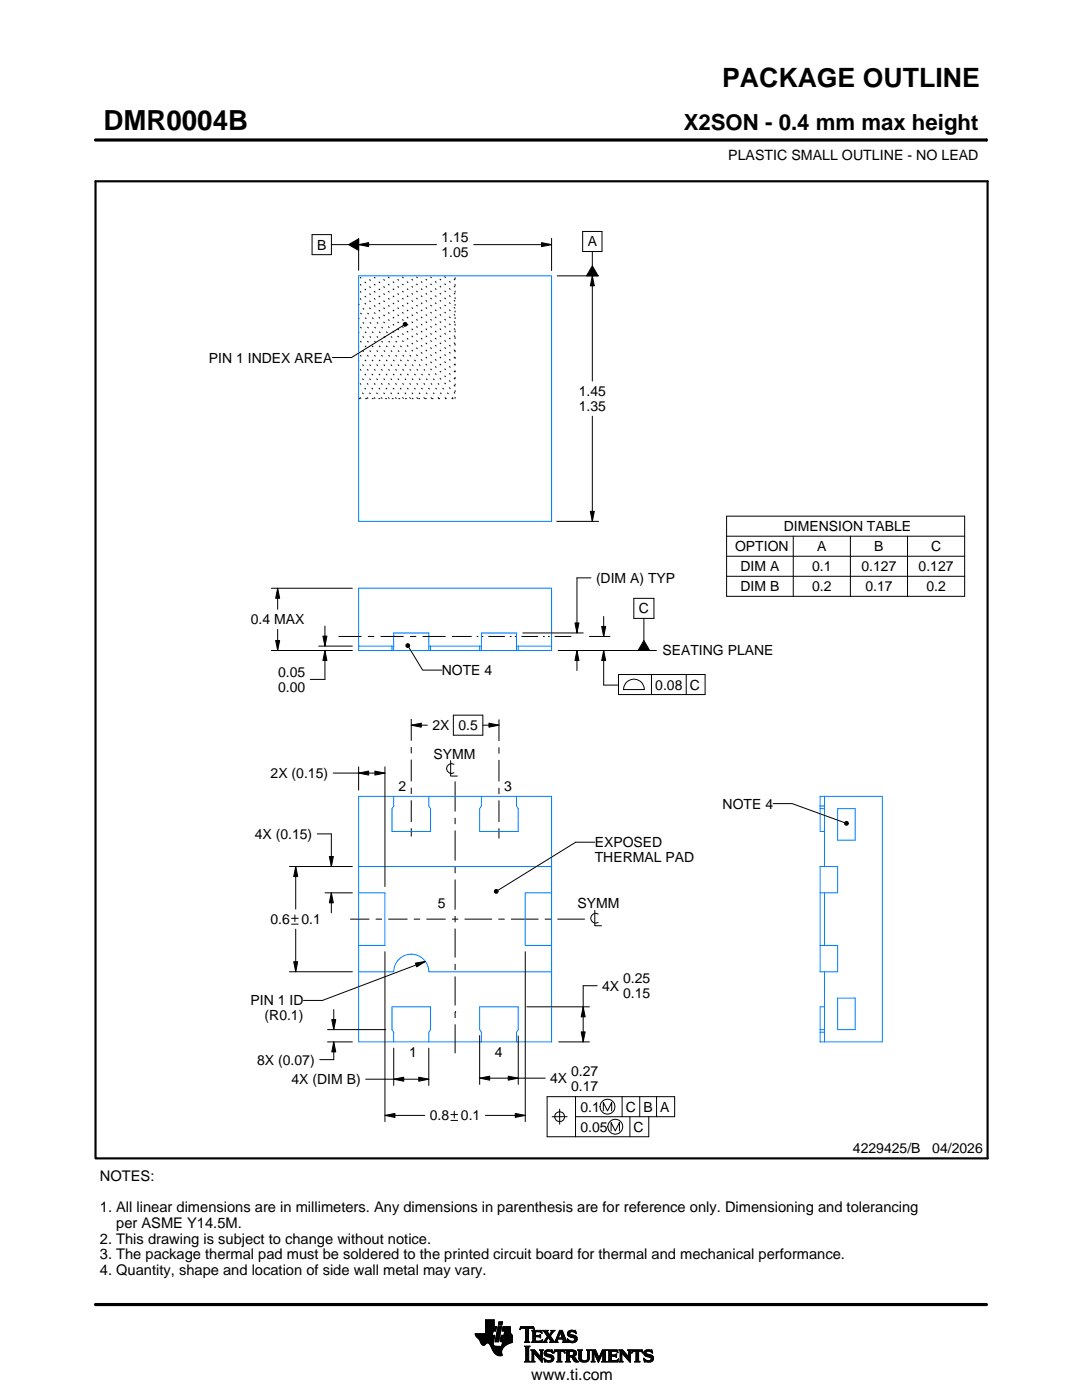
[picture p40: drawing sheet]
<svg xmlns="http://www.w3.org/2000/svg" width="216mm" height="279mm" viewBox="0 0 216 279" stroke-linecap="round" stroke-linejoin="round" font-family="sans-serif">
<defs><g id="words">
<text font-size="5.5" x="20.6" y="26">DMR0004B</text>
<text font-size="5.3" x="144.1" y="17.4">PACKAGE OUTLINE</text>
<text font-size="4.4" x="136.4" y="26">X2SON - 0.4 mm max height</text>
<text font-size="3.2" x="106" y="275.3">www.ti.com</text>
<g font-size="2.9">
<text x="19.9" y="235.6">NOTES:</text>
<text x="19.9" y="241.9">1. All linear dimensions are in millimeters. Any dimensions in parenthesis are for reference only. Dimensioning and tolerancing</text>
<text x="23.2" y="245">per ASME Y14.5M.</text>
<text x="19.9" y="248.2">2. This drawing is subject to change without notice.</text>
<text x="19.9" y="251.3">3. The package thermal pad must be soldered to the printed circuit board for thermal and mechanical performance.</text>
<text x="19.9" y="254.5">4. Quantity, shape and location of side wall metal may vary.</text>
</g>
<g font-size="2.8">
<text x="145.3" y="32">PLASTIC SMALL OUTLINE - NO LEAD</text>
<text x="63.3" y="49.8">B</text>
<text x="88.1" y="48.3">1.15</text>
<text x="88.1" y="51.3">1.05</text>
<text x="117.3" y="49.2">A</text>
<text x="41.7" y="72.4">PIN 1 INDEX AREA</text>
<text x="115.5" y="79.1">1.45</text>
<text x="115.5" y="82.1">1.35</text>
<text x="156.4" y="106">DIMENSION TABLE</text>
<text x="146.7" y="110">OPTION</text>
<text x="163.1" y="110">A</text>
<text x="174.5" y="110">B</text>
<text x="185.8" y="110">C</text>
<text x="118.9" y="116.3">(DIM A) TYP</text>
<text x="147.8" y="114">DIM A</text>
<text x="147.8" y="118">DIM B</text>
<text x="162" y="114">0.1</text>
<text x="162" y="118">0.2</text>
<text x="171.9" y="114">0.127</text>
<text x="172.7" y="118">0.17</text>
<text x="183.3" y="114">0.127</text>
<text x="184.8" y="118">0.2</text>
<text x="50.1" y="124.6">0.4 MAX</text>
<text x="127.5" y="122.4">C</text>
<text x="132.2" y="130.8">SEATING PLANE</text>
<text x="55.5" y="135.1">0.05</text>
<text x="88.1" y="134.7">NOTE 4</text>
<text x="130.7" y="137.6">0.08 C</text>
<text x="55.5" y="138.1">0.00</text>
<text x="86.3" y="145.7">2X 0.5</text>
<text x="54" y="155.3">2X (0.15)</text>
<text x="86.5" y="151.4">SYMM</text>
<text x="79.5" y="158">2</text>
<text x="100.6" y="158">3</text>
<text x="144.2" y="161.4">NOTE 4</text>
<text x="50.8" y="167.4">4X (0.15)</text>
<text x="118.7" y="169.1">EXPOSED</text>
<text x="118.7" y="172.1">THERMAL PAD</text>
<text x="54" y="184.4">0.6</text>
<text x="60.2" y="184.4">0.1</text>
<text x="87.3" y="181.2">5</text>
<text x="115.2" y="181.3">SYMM</text>
<text x="120.2" y="197.7">4X</text>
<text x="124.4" y="196.2">0.25</text>
<text x="50" y="200.7">PIN 1 ID</text>
<text x="52.8" y="203.7">(R0.1)</text>
<text x="124.4" y="199.2">0.15</text>
<text x="51.3" y="212.5">8X (0.07)</text>
<text x="81.7" y="211">1</text>
<text x="98.7" y="210.9">4</text>
<text x="114" y="214.7">0.27</text>
<text x="58.2" y="216.4">4X (DIM B)</text>
<text x="109.8" y="216.2">4X</text>
<text x="114" y="217.7">0.17</text>
<text x="115.8" y="221.9">0.1</text>
<text x="124.9" y="221.9">C B A</text>
<text x="85.8" y="223.6">0.8</text>
<text x="92" y="223.6">0.1</text>
<text x="115.8" y="225.9">0.05</text>
<text x="126.4" y="225.9">C</text>
<text x="170.2" y="230.2">4229425/B</text>
<text x="186" y="230.2">04/2026</text>
</g>
<text font-size=".3" x="106" y="28">SCALE 9.000</text>
</g></defs>
<g fill="none" stroke="#000" stroke-width=".2">
<path d="M19.1 27.9h177.7M196.8 27.7v.5M62.3 46.8h3.8v4h-3.8zM66.1 48.8h3.5M69.6 48.8l2-1.1v2.3zM71.6 48.8l2-.4v.8zM71.6 47.6v6.3M71.6 48.8h15.5M94.5 48.8h15.6M108.1 48.4l2 .4-2 .4zM110.1 47.6v6.4M111.2 55.1h8.2"/>
<path d="M116.3 46.2h3.8v4h-3.8zM118.2 55.1l.4 2h-.8zM118.2 50.2v2.9M118.2 55.1v21M118.2 53.1l1.1 2h-2.3zM80.5 64.6l.2-.3 .4 .1 .1 .3-.1 .3-.4 .1-.2-.2zM80.5 64.9l-10.4 6.5h-3.8M118.2 83.1v21M54.2 117.4h16.1M55.4 117.4l.4 2h-.8zM55.4 117.4v4.2M111.1 104.1h8.3"/>
<path d="M117.8 102.1h.8l-.4 2zM117.9 115.3h-2.8v11M126.5 119.4h4v4h-4zM145 103h47.5v16h-47.5zM145 107h47.5M145 111h47.5M145 115h47.5M158.3 107v12M169.7 107v12M181.1 107v12M54.2 129.8h16.1M55 127.8h.8l-.4 2z"/>
<path d="M55.4 125.6v4.2M63.6 128.9h6.7M64.4 126.9h.8l-.4 2zM64.8 129.8l.4 2h-.8zM64.8 124.9v4M64.8 129.8v5.8h-2.9M67.5 127h4.7M73.4 127h1.3M75.9 127h4.6M81 128.7l.3-.3 .3 .1 .2 .3-.2 .3-.3 .1-.3-.2zM81.6 129.2l2.7 4.5h3.8M81.8 127h1.3"/>
<path d="M84.3 127h4.6M90.2 127h.6M104.3 126.3h12.1M111.4 129.8h19.6M114.7 124.3h.8l-.4 2zM115.1 129.8l.4 2h-.8zM115.1 129.8v4M117.6 127h4.1M120.1 125h.8l-.4 2zM120.5 129.8l.4 2h-.8zM120.5 129.8v6.9h2.8M120.5 123v4"/>
<path d="M123.4 134.6h17.3v4h-17.3zM124.8 136.4a2.08 2.08 0 0 1 2.4-.8 2.08 2.08 0 0 1 1.4 2h-4.2l.1-.6zM128.5 123.4v4.4M128.5 127.8l1.1 2h-2.3zM130 134.6v4M136.9 134.6v4M66.5 154.3h10.3M71.6 154.3l2-.4v.8zM71.6 153v4.7M74.8 153.9l2 .4-2 .4zM76.8 153v23.9M82.1 144.7l2-.4v.8z"/>
<path d="M82.1 143.5v4.3M82.1 149.1v1.2M82.1 151.6v4.3M82.1 157.2v1.3M82.1 159.7v4.3M82.1 144.7h3.2M89.9 151.8v3.1h1.4M90.5 142.7h5.8v4h-5.8zM90.6 152.5a.98 .98 0 0 0-1.5 .9 .98 .98 0 0 0 1.5 .8M90.8 155.9v6.1M96.3 144.7h3.3M97.6 144.3l2 .4-2 .4z"/>
<path d="M99.6 143.6v4.3M99.6 149.1v1.3M99.6 151.7v4.3M99.6 157.2v1.3M99.6 159.7v4.3M57.8 172.9h12.5M59 172.9l.4 2h-.8zM59 172.9v8.5M63.3 166.4h2.8v6.5M64.9 178.2h5.4M65.7 170.9h.8l-.4 2zM66.1 178.2l.4 2h-.8z"/>
<path d="M66.1 178.2v4M82.1 165.3v1.6M90.8 163.2v1.3M90.8 165.7v6.1M90.8 173v1.3M90.8 175.5v6M98.7 177.7l.2-.2 .4 .1 .1 .3-.1 .3-.4 .1-.2-.2zM99.6 165.3v2M118.7 168.1h-3.8l-15.5 9.6M154.3 160.4h3.8l10.4 3.8M168.5 164.1l.3-.2 .4 .1 .1 .3-.1 .3-.4 .1-.3-.2zM57.8 193.9h12.5"/>
<path d="M58.2 183.3h1.3M58.2 184.4h1.3M58.6 191.9h.8l-.4 2zM58.8 182.6v1.3M59 185.4v8.5M69.9 183.4h3.8M75 183.4h1.2M76.8 189.9v34M77.5 183.4h3.8M82.6 183.4h1.2M82.9 192.2l2-.3-1.7 1.1zM84.9 191.9l-20.6 7.8h-3.8"/>
<path d="M85.1 183.4h3.8M90.2 183.4h1.2M90.8 182.8v1.3M90.8 185.3v5.8M90.8 192.4v1.2M90.8 194.9v5.8M92.7 183.4h5.5M99.4 183.4h1.3M102 183.4h5.4M104.8 189.9v34M108.7 183.4h1.3M111.2 183.4h5.5"/>
<path d="M118.7 181.7v3.1h1.3M119.2 196.7h-2.8v11.2M119.4 182.4a.98 .98 0 0 0-1.5 .9 .98 .98 0 0 0 1.5 .8M65.3 207.9h5M65.3 205.5h11.7M66.2 203.5h.8l-.4 2zM66.6 207.9l.4 2h-.8zM66.6 207.9v3.6h-2.8M66.6 201.5v4M73 215.4h12.6M78.6 215.4l2-.4v.8zM78.6 209.2v7.4"/>
<path d="M83.6 215l2 .4-2 .4zM85.6 209.2v7.4M90.8 201.9h.1M90.8 201.9v1.3M90.8 204.4v5.8M95.7 215.2l2-.4v.8zM95.7 215.2h13.1M95.7 206.7v9.7M101.4 214.8l2 .4-2 .4zM103.4 206.7v9.7M105.1 200.9h12.5M111.5 207.9h6.1"/>
<path d="M114.8 218.9v8M116 205.9h.8l-.4 2zM116.4 200.9l.4 2h-.8zM124.1 218.9v4M127.7 218.9v4M131 218.9v4M76.8 222.6l2-.4v.8zM76.8 222.6h8M90 222.4h1.3M90 223.6h1.3M90.6 221.8v1.3M96.9 222.6h7.9"/>
<path d="M102.8 222.2l2 .4-2 .4zM110.2 222.9h3M111.7 221.4v3M114.8 222.9h19.8v-4h-25.4v8h20.3v-4M120.4 221.7v-1.7l.8 1.7 .9-1.7v1.7M121.9 225.7v-1.7l.9 1.7 .8-1.7v1.7M125.7 222.9v4M94.8 266.2h3.5M94.8 266.3h3.5M94.9 266.4h3.3M94.9 266.5h3.8l-.2 1.2M94.9 266.5h3.8"/>
<path d="M95 266.6h3.7M95 266.7h3.7M95.1 266.8h3.6M95.2 266.9h3.4M95.3 267h3.3M95.4 267.1h3.2M95.5 267.2h3.1M95.6 267.3h3M95.7 267.4h2.8M95.7 267.5h2.8M95.8 267.6h2.7M95.8 267.7h2.7"/>
<path d="M95.9 267.8h2.6M95.9 267.9h2.5M95.9 268h2.5M96 268h1.1M96 268.1h1M96.1 268.2h.8M96.1 268.3h.7M96.2 268.4h.6M96.3 268.4h.4M96.9 266.1h1.4M96.9 266h1.4M96.9 265.9h1.4"/>
<path d="M96.9 265.8h1.5M96.9 265.7h1.5M96.9 264.7l2.2 .1-.2 .9h-.5l-.2 .8M96.9 265.6h2M96.9 265.5h2M96.9 265.4h2M96.9 265.3h2.1M96.9 265.2h2.1M96.9 265.1h2.1M96.9 265h2.1M96.9 264.9h2.1M96.9 264.8h2.2"/>
<path d="M96.9 264.6h1.7M96.9 264.5h1.7M96.9 264.4h1.7M96.9 264.3h1.7M96.9 264.2h1.7M96.9 264.1h1.7M96.9 264h1.7M96.9 263.9h1.7M96.9 263.8h1.7M96.9 263.7h1.7M96.9 263.6h1.7M96.9 263.5h1.7"/>
<path d="M96.9 263.4h1.7M97.5 268h.9M97.6 268.1h.8M97.7 268.2h.7M97.7 268.3h.7M97.8 268.4h.6M97.9 268.5h.6M97.9 268.6h.7M98 268.7h1.1M98 268.8h2.6M98 268.8h2.5M98.1 268.9h2.3"/>
<path d="M98.1 269h2.3M98.1 269.1h2.2M98.2 269.2h2.1M98.2 269.2h2M98.2 269.3h2M98.3 269.4h1.9M98.3 269.5h1.8M98.4 269.6h1.7M98.4 268v.4l.3 .2 2 .1M98.5 269.7h1.6M98.5 267.7l-.1 .3M98.5 269.8h1.6"/>
<path d="M98.6 269.9h1.5M98.6 264.8v-1.4h-1.7v2.8h-2.1l.1 .3 .8 .9 .6 1h.4l.5-.4 .4 .1 1 1.8 .8 .6h.8l-.1-1.1 .8-.9M98.6 270h1.5M98.7 270h1.4M98.8 270.1h1.3M98.8 267.7h.7M98.8 267.6h.7M98.8 267.5h.7M98.9 270.2h1.2M98.9 267.4h.7M98.9 267.3h.7M98.9 267.2h.7"/>
<path d="M98.9 267.1h.7M98.9 267h.7M98.9 270.3h1.3M99 266.9h.6M99 266.9h.7M99 266.8h.7M99 266.7h.7M99 266.6h.7M99 266.5h.7M99.1 270.4h1.1M99.1 266.4h.7M99.1 266.3h.7"/>
<path d="M99.1 266.2h.7M99.1 266.1h.7M99.1 266h.7M99.2 265.9h.7M99.2 265.8h.7M99.2 270.4h1M99.2 265.7h.7M99.2 265.6h.7M99.2 265.5h.7M99.3 265.4h.6M99.3 265.4h.7M99.3 265.3h.7"/>
<path d="M99.3 265.2h.7M99.3 265.1h.7M99.3 265h.7M99.4 270.5h.8M99.4 264.9h.7M99.4 264.8h.7M99.4 264.8h.7l-.6 3h-.7zM99.4 264.5l.2-.7h.7l-.2 .7h-.7M99.5 264.4h.6M99.5 264.3h.7M99.5 264.2h.7M99.5 264.1h.7"/>
<path d="M99.5 264h.7M99.5 263.9h.7M99.6 263.8h.7M99.8 270.6h.1M99.8 267.7h2.4M99.8 267.6h2.4M99.8 267.5h2.4M99.9 267.4h2.3M99.9 267.3h2.3M99.9 267.2h2.3M99.9 267.1h2.3M99.9 267h2.3"/>
<path d="M99.9 266.9h2.3M100 266.9h2.2M100 266.8h2.2M100 266.7h2.2M100 266.6h2.2M100 266.5h2.2M100.1 268.6h.7M100.2 268.5h.7M100.2 268.4h.8M100.2 268.4h.9M100.2 268.3h1M100.2 268.2h1.2"/>
<path d="M100.2 265.6h1.6M100.2 268.1h1.4M100.2 265.5h1.6M100.2 268h1.6M100.3 265.4h1.5M100.3 268h1.7M100.3 267.9h1.9M100.3 265.3h1.5M100.3 267.8h1.9M100.3 265.2h1.5M100.3 265.1h1.5M100.3 265h1.5"/>
<path d="M100.4 264.9h1.4M100.4 264.8h1.4M100.6 266.5l.1-.8h-.5l.2-.9h1.4l.1 1.1 .3 .6v1.4l-1.3 .6M100.6 266.4h1.5M100.6 266.3h1.4M100.6 266.2h1.4M100.6 266.1h1.3M100.7 266h1.2M100.7 265.9h1.2M100.7 265.8h1.1M100.7 265.7h1.1M102.2 266.5h-2.2l-.2 1.1 .1 .2h.4l-.2 .9"/>
<path d="M103.7 265.3h.1M103.8 265.2h.2M103.8 265h2.8M103.8 264.9h2.7M103.9 264.8h2.6M104.7 267.8h1M104.7 271.8h1.1M104.7 268.7h1M104.8 267.7h.7M104.8 271.7h.8M104.9 265.2h.6M104.9 268.9h.6"/>
<path d="M104.9 267.6h.6M104.9 267.5l-.2 .3M104.9 267.5h.6M104.9 267.4h.6M104.9 267.3h.6M104.9 267.2h.6M104.9 267.1h.6M104.9 267h.6M104.9 266.8h.6M104.9 266.7h.6M104.9 266.6h.6M104.9 266.5h.6"/>
<path d="M104.9 266.4h.6M104.9 266.3h.6M104.9 266.2h.6M104.9 266.1h.6M104.9 265.9h.6M104.9 265.8h.6M104.9 265.7h.6M104.9 265.6h.6M104.9 265.5h.6M104.9 265.4h.6M104.9 265.3h.6M104.9 271.5h.6"/>
<path d="M104.9 269h.6M104.9 271.4h.6M104.9 271.4v-2.4l-.2-.4h1.1l-.3 .4v2.4M104.9 271.4l-.2 .4h1.1l-.3-.4M104.9 271.3h.6M104.9 271.2h.6M104.9 271.1h.6M104.9 271h.6M104.9 270.9h.6M104.9 270.8h.6M104.9 270.6h.6M104.9 270.5h.6"/>
<path d="M104.9 270.4h.6M104.9 270.3h.6M104.9 270.2h.6M104.9 270.1h.6M104.9 270h.6M104.9 269.9h.6M104.9 269.8h.6M104.9 269.6h.6M104.9 269.5h.6M104.9 269.4h.6M104.9 269.3h.6M104.9 269.2h.6"/>
<path d="M104.9 269.1h.6M105.5 267.5l.2 .3M105.5 267.5v-2.3l.7-.1 .4 .3-.1-.6h-2.6l-.1 .6 .4-.3 .7 .1v2.3M105.7 267.8h-1M105.9 271.8h.8M105.9 269.4h.8M106.1 269.5h.7M106.1 267.8h2M106.1 271.7h.5M106.2 269.6h.7M106.2 271.5h.3M106.2 265.6h1.8"/>
<path d="M106.2 269.8h.8M106.2 271.4h.3M106.2 271.4l-.3 .4h.8l-.2-.4M106.2 271.3h.3M106.2 271.2h.3M106.2 271.1h.3M106.2 271h.3M106.2 270.9h.3M106.2 270.8h.3M106.2 270.6h.3M106.2 270.5h.3M106.2 270.4h.3"/>
<path d="M106.2 270.3h.3M106.2 270.2h.3M106.2 270.1h.3M106.2 270h1M106.2 269.9h.9M106.2 269.8v1.6M106.2 269.8l-.3-.4h.8l1.2 1.4M106.3 267.7h1.8M106.3 265.7h1.8M106.3 267.6h.6M106.3 265.8h.6M106.3 267.5l-.2 .3"/>
<path d="M106.3 267.5h.5M106.3 267.4h.5M106.3 267.3h.5M106.3 267.2h.5M106.3 267.1h.5M106.3 267h.5M106.3 266.8h.5M106.3 266.7h1.6M106.3 266.6h1.6M106.3 266.5h.5M106.3 266.4h.5M106.3 266.3h.5"/>
<path d="M106.3 266.2h.5M106.3 266.1h.5M106.3 265.9h.5M106.4 265.2h.2M106.5 270h.1M106.5 270v1.4M106.5 265.3h.1M106.6 270.1h.7M106.7 270.2h.7M106.8 270.3h.7M106.8 265.9l.2-.1h.6l.6 .2-.2-.5h-1.9l.2 .3v1.7M106.8 265.9v.6h.8l.3-.2v.7"/>
<path d="M106.9 270.4h.7M107 270.5h.7M107.1 270.6h.7M107.2 270.8h1M107.3 270.9h.9M107.4 271h.8M107.5 271.1h.7M107.6 271.2h.6M107.6 266.5h.3M107.7 271.3h.5M107.7 269.4h.7M107.7 266.8h.2"/>
<path d="M107.7 267.6h.5M107.8 266.4h.1M107.8 271.4h.4M107.8 267h.1M107.8 265.8h.3M107.8 269.5h.5M107.9 271.5h.3M107.9 269.6h.3M107.9 267l-.3-.2h-.8l.1 .8h.9l.5-.2M107.9 269.8h.3M107.9 270.6h.3M107.9 270.5h.3"/>
<path d="M107.9 270.4h.3M107.9 270.3h.3M107.9 270.2h.3M107.9 270.1h.3M107.9 270h.3M107.9 269.9h.3M107.9 269.8v1M107.9 269.8l-.2-.4h.7l-.2 .4M108 271.7h.2M108 265.9h.1M108 267.5h.2M108.1 271.8h.1"/>
<path d="M108.1 266.1h.1M108.2 267.4h.1M108.2 269.8v2.1l-1.7-1.9M108.2 267.8h.9M108.3 267.4l-.2 .5-2-.1M108.3 265.6h1M108.5 267.7h.5M108.5 271.1l.8 .4h.5l.2-.2-.1-.3-1-.4-.3-.3 .1-.7 .8-.2 .5 .1 .2-.1 .1 .6-.9-.3-.3 .1-.1 .3 1.3 .4 .2 .6M108.5 271.1h.1M108.5 265.7h.7M108.5 271.2h.2M108.6 271.3h.2"/>
<path d="M108.6 270.1h.4M108.6 270h.4M108.6 270.2h.6M108.6 267.6h.4M108.6 271.4h.4M108.6 269.9h.4M108.6 270.3h1M108.6 265.8h.7M108.6 271.5h.8M108.6 269.8h.5M108.7 271.7h1.5M108.7 270.4h1.3"/>
<path d="M108.7 267.5h.3M108.7 271.8h.1M108.7 265.9h.6M108.7 269.6h1.5M108.8 267.4h.3M108.8 270.5h1.5M108.8 266.1h.6M108.8 269.5h1.4M108.8 267.3h.4M108.9 266.2h.6M108.9 267.2h.4M108.9 266.3h.6"/>
<path d="M108.9 270.6h1.5M109 267.1h.3M109 266.4h1M109.1 271.8h.9M109.1 269.4h.7M109.1 267h.9M109.1 266.5h.8M109.1 267.8h-.9M109.2 266.8h.8M109.2 266.6h.6M109.2 266.7h.7M109.2 266.7l-.6 .9-.4 .2"/>
<path d="M109.3 270.8h1.1M109.5 267.1h.6M109.6 267.2h.6M109.7 271.5h.7M109.7 267.3h.6M109.7 267.8l.2-.1-.5-.8-.4 .8 .1 .1M109.7 267.8h1.6M109.7 266.3h.4M109.7 267.4h.6M109.8 270.9h.7M109.8 266.2h.3M109.8 266.6l.9 1.2 1-2.3h.5l.8 2.1 .3 .2"/>
<path d="M109.8 267.5h.6M109.9 266.1h.3M109.9 269.8h.4M109.9 267.6h.6M109.9 267.7h.7M109.9 271.4h.5M109.9 265.9h.4M110 271h.5M110 265.6h.7M110 265.9l-.4 .5-.4-.6 .2-.3h-1.1l.9 1.2M110 265.9l.1-.2-.2-.2h.8l-.9 1.1M110 271.3h.5"/>
<path d="M110 265.8h.4M110 271.1h.5M110 271.2h.5M110.1 269.4h.1M110.1 265.7h.4M110.1 269.9h.2M110.2 270h.1M110.5 270h.1M110.5 269.9h.2M110.5 271.1l-.3 .6-.7 .2-.6-.2-.2 .1-.2-.7M110.5 269.8h.3M110.6 269.6h2.1"/>
<path d="M110.6 269.5h2M110.6 269.4h2M110.7 267.7h.5M110.8 267.6h.4M110.9 267.5h.3M110.9 267.4h.3M111 267.3h.3M111 267.2h1.8M111 267.1h1.8M111.1 267h.3M111.1 271.8h1M111.1 266.8h.4"/>
<path d="M111.2 266.7h.3M111.2 267.5l.1-.2h1l.1 .2M111.2 267.5v.3h.1M111.2 266.6h.3M111.3 266.5h.3M111.3 271.7h.6M111.3 266.4h.3M111.3 271.5h.6M111.3 267.8h-1.6M111.3 269.8h.6M111.4 266.3h.3M111.4 271.4h.5"/>
<path d="M111.4 271.4l-.1-1.7h-.4l-.4 .4 .2-.7h1.9l.1 .7-.4-.4h-.4v1.7M111.4 270.5h.5M111.4 270.4h.5M111.4 270.3h.5M111.4 270.2h.5M111.4 270.1h.5M111.4 270h.5M111.4 269.9h.5M111.4 271.4l-.3 .4h1l-.2-.4M111.4 271.3h.5M111.4 271.2h.5M111.4 271.1h.5"/>
<path d="M111.4 271h.5M111.4 270.9h.5M111.4 270.8h.5M111.4 270.6h.5M111.4 266.2h.3M111.4 266.1h.4M111.5 265.9h.9M111.5 265.8h.8M111.6 265.7h.7M111.6 265.6h.6M111.8 265.9l.4 1.1h-.8zM111.9 266.1h.5"/>
<path d="M111.9 266.2h.5M111.9 266.3h.6M112 266.4h.5M112 266.5h.6M112.1 266.6h.5M112.1 266.7h.6M112.1 266.8h.6M112.2 267h.5M112.2 267.8h1.1M112.3 267.3h.6M112.3 267.4h.6M112.4 267.5h.6"/>
<path d="M112.4 267.5v.3h-.2M112.4 269.8h.3M112.4 267.6h.6M112.4 267.7h.7M112.6 269.9h.1M112.6 270h.2M112.8 271.8h1M112.8 269.4h1.6M113 269.5h1.7M113 271.7h.7M113 269.6h1.9M113 271.5h.6"/>
<path d="M113 269.8h.6M113 271.4h.6M113 271.4l-.2 .4h1l-.2-.4M113 271.3h.6M113 271.2h.6M113 271.1h.6M113 271h.6M113 270.9h.6M113 270.8h1.5M113 270.6h1.6M113 270.5h1.8M113 270.4h.6"/>
<path d="M113 270.3h.6M113 270.2h.6M113 270.1h.6M113 270h.6M113 269.9h.6M113 269.8v1.6M113 269.8l-.2-.4h1.5l.5 .2 .2 .3v.4l-.2 .3-.4 .1M113.2 267.3h.2M113.2 267.4h.3M113.2 266.2h.5M113.2 266.3h.6M113.2 266.1h.5"/>
<path d="M113.3 267.5h.3M113.3 267.8h-1.1M113.3 266.4h.9M113.3 265.9h.4M113.3 267.6h.6M113.3 266.5h1.3M113.3 267.7h1.6M113.3 265.8h.5M113.3 267.8h.2M113.4 266.6h1.5M113.4 265.7h1.5M113.4 265.7l.5-.2 .7 .1 .2-.1 .1 .7-.7-.4h-.4l-.1 .3 .1 .2 .9 .2 .4 .3 .1 .5-.3 .5-.6 .2-.7-.2-.2 .1-.2-.7 .9 .5 .4-.1 .2-.3-.1-.3-1.2-.4-.2-.5z"/>
<path d="M113.5 266.7h1.5M113.5 265.6h1.4M113.6 271.4v-.6h.4l.7 .9 .8 .1M113.6 269.9l.1-.2 .7 .2v.4l-.4 .2M113.6 269.9v.6M113.7 267.8h1.1M113.8 266.8h1.3M113.8 265.5h.6M114 268h.4M114.1 270.9h.6M114.2 271h.6M114.2 271.1h.7"/>
<path d="M114.3 271.2h.6M114.3 267h.8M114.3 269.8h.7M114.3 270.4h.6M114.4 271.3h.6M114.4 270.7l1.1 1.1M114.4 270.7h.1M114.4 271.4h.7M114.4 269.9h.6M114.4 270.3h.6M114.5 267.6h.5M114.5 270.2h.5"/>
<path d="M114.5 270h.5M114.5 265.8h.4M114.5 270.1h.5M114.5 271.5h.7M114.6 271.7h.7M114.6 267.1h.6M114.6 267.5h.5M114.7 267.2h.5M114.7 267.4h.5M114.7 265.9h.3M114.7 267.3h.5M114.7 271.8h.8"/>
<path d="M114.8 266.1h.2M114.9 266.2h.1M115.3 269.4h.9M115.4 269.5h.7M115.5 269.6h.5M115.5 269.8h.5M115.5 269.8v1.4l.4 .5 .6 .2 .6-.1 .4-.3 .1-.5M115.5 271h.5M115.5 270.9h.5M115.5 270.8h.5M115.5 270.6h.5M115.5 270.5h.5"/>
<path d="M115.5 270.4h.5M115.5 270.3h.5M115.5 270.2h.5M115.5 270.1h.5M115.5 270h.5M115.5 269.9h.5M115.5 269.8l-.2-.4h.9l-.2 .4M115.5 271.1h.5M115.5 271.2h.5M115.5 271.3h.6M115.6 271.4h.6M115.7 271.5h.8"/>
<path d="M115.8 271.7h1.5M116 271l.2 .4 .4 .2 .5-.2 .2-.4M116 269.8v1.2M116 271.8h1.1M116.8 271.5h.6M117 269.4h.8M117.1 271.4h.4M117.2 269.5h.5M117.2 271.3h.4M117.2 269.6h.4M117.2 271.2h.4M117.2 271.1h.4"/>
<path d="M117.3 269.8h.3M117.3 271h.3M117.3 270.9h.3M117.3 270.8h.3M117.3 270.6h.3M117.3 270.5h.3M117.3 270.4h.3M117.3 270.3h.3M117.3 270.2h.3M117.3 270.1h.3M117.3 270h.3M117.3 269.9h.3"/>
<path d="M117.6 269.8l.2-.4h-.8l.2 .3 .1 1.3M117.6 269.8v1.2M118 271.8h.7M118 269.4h.8M118.1 269.5h.8M118.1 271.7h.5M118.2 269.6h.7M118.2 271.5h.3M118.2 269.8h.8M118.2 271.4h.3M118.2 269.8l-.2-.4h.8l.7 1.6 .7-1.6h.9l-.3 .4M118.2 271.4l-.2 .4h.7l-.2-.4"/>
<path d="M118.2 271.3h.3M118.2 271.2h.3M118.2 271.1h.3M118.2 271h.3M118.2 270.9h.3M118.2 270.8h.3M118.2 270.6h.3M118.2 270.5h.3M118.2 270.4h.3M118.2 270.3h.3M118.2 270.2h.3M118.2 270.1h.3"/>
<path d="M118.2 270h.9M118.2 269.9h.8M118.2 269.8v1.6M118.6 270.1h.5M118.6 270.2h.6M118.7 270.3h.5M118.7 270.4h.6M118.8 270.5h.5M118.8 270.6h.6M118.9 270.8h.5M118.9 270.9h.6M119 271h.8"/>
<path d="M119 271.1h.8M119.1 271.2h.6M119.1 271.3h.6M119.2 271.4h.4M119.2 271.5h.4M119.3 271.7h.2M119.3 271.8h.2M119.6 270.9h.3M119.6 270.8h.3M119.7 270.6h.3M119.7 270.5h.3M119.8 270.4h.3"/>
<path d="M119.8 270.3h.3M119.9 270.2h.3M119.9 270.1h.3M120 270h.8M120 269.9h.8M120 269.8h.8M120.1 271.8h1M120.1 269.6h.7M120.1 269.5h.8M120.2 269.4h.9M120.2 271.7h.7M120.3 271.5h.5"/>
<path d="M120.3 271.4h.5M120.3 271.4l-.2 .4h1l-.3-.4M120.3 271.4v-1.5l-.9 2-.9-2v1.5M120.3 271.3h.5M120.3 271.2h.5M120.3 271.1h.5M120.3 271h.5M120.3 270.9h.5M120.3 270.8h.5M120.3 270.6h.5M120.3 270.5h.5M120.3 270.4h.5"/>
<path d="M120.3 270.3h.5M120.3 270.2h.5M120.3 270.1h.5M120.8 269.8v1.6M121.2 271.8h2M121.2 269.4h1.9M121.4 269.5h1.8M121.4 271.7h1.9M121.5 269.6h1.7M121.5 271.5h1.8M121.5 269.8h.5M121.5 271.4h.5"/>
<path d="M121.5 269.8l-.3-.4h1.9l.2 .6M121.5 269.9h.5M121.5 269.8v1.6M121.5 271.3h.5M121.5 271.2h.5M121.5 271.1h.5M121.5 271h.5M121.5 270.9h.5M121.5 270.8h.5M121.5 270.6h1.5M121.5 270.5h1.5M121.5 270.4h1.5"/>
<path d="M121.5 270.3h.5M121.5 270.2h.5M121.5 270.1h.5M121.5 270h.5M122.6 270.4l.4-.2v.7l-.2-.2h-.8v.8h.2M122.9 270.8h.1M122.9 270.3h.1M123 269.8h.3M123.1 271.4h.3M123.2 269.9h.1M123.3 270h.1M123.3 270l-.4-.3h-.8l-.1 .7"/>
<path d="M123.3 271.3h.1M123.4 271.2h.1M123.4 271.2l-.2 .6h-2l.3-.4M123.4 271.2l-.3 .3h-.4M123.5 271.8h.8M123.5 269.4h.7M123.6 269.5h.7M123.7 271.7h.5M123.7 269.6h.7M123.7 271.5h.4M123.7 269.8h.8M123.7 271.4h.4"/>
<path d="M123.7 271.4l-.2 .4h.8l-.2-.4M123.7 271.3h.4M123.7 271.2h.4M123.7 271.1h.4M123.7 271h.4M123.7 270.9h.4M123.7 270.8h.4M123.7 270.6h.4M123.7 270.5h.4M123.7 270.4h.4M123.7 270.3h.4M123.7 270.2h.4"/>
<path d="M123.7 270.1h.4M123.7 270h1M123.7 269.9h.9M123.7 269.8v1.6M123.7 269.8l-.2-.4h.7l1.2 1.4 .1-1M124.1 270v1.4M124.1 270h.1M124.2 270.1h.6M124.2 270.2h.7M124.3 270.3h.7M124.4 270.4h.7M124.5 270.5h.7"/>
<path d="M124.6 270.6h.7M124.7 270.8h1.1M124.8 270.9h1M124.9 271h.9M125 271.1h.8M125.1 271.2h.7M125.2 271.3h.6M125.2 269.4h.8M125.3 271.4h.5M125.4 269.5h.5M125.4 271.5h.4M125.4 269.6h.4"/>
<path d="M125.5 269.8h.3M125.5 269.8l-.3-.4h.8l-.2 .4M125.5 270.4h.3M125.5 270.3h.3M125.5 270.2h.3M125.5 270.1h.3M125.5 270h.3M125.5 269.9h.3M125.5 270.6h.3M125.5 270.5h.3M125.5 271.7h.3M125.6 271.8h.2"/>
<path d="M125.8 269.8v2.1l-1.7-1.9M126 270h.1M126.1 269.9h.1M126.1 269.8h.3M126.1 269.6h2.1M126.2 269.5h2M126.2 269.4h2M126.6 271.8h1.1M126.9 271.7h.6M126.9 271.5h.5M126.9 269.8h.5M126.9 271.4h.5"/>
<path d="M126.9 271.4v-1.7h-.5l-.3 .4 .1-.7h1.9l.2 .7-.4-.4h-.5v1.7M126.9 270.5h.5M126.9 270.4h.5M126.9 270.3h.5M126.9 270.2h.5M126.9 270.1h.5M126.9 270h.5M126.9 269.9h.5M126.9 271.4l-.3 .4h1.1l-.3-.4M126.9 271.3h.5M126.9 271.2h.5M126.9 271.1h.5"/>
<path d="M126.9 271h.5M126.9 270.9h.5M126.9 270.8h.5M126.9 270.6h.5M128 269.8h.3M128.1 269.9h.2M128.2 270h.1M128.4 271.1h.1M128.4 271.2h.2M128.5 271.3h.2M128.5 270.1h.4M128.5 270h.4"/>
<path d="M128.5 270.2h.6M128.5 271.4h.4M128.5 269.9h.4M128.5 270.3h1M128.5 271.5h.8M128.5 269.8h.5M128.6 271.7h1.5M128.6 270.4h1.3M128.6 271.8h.1M128.6 269.6h1.5M128.7 270.5h1.5M128.7 269.5h1.4"/>
<path d="M128.8 270.6h1.5M128.9 271.8h1M129 269.4h.7M129.1 270.8l-.6-.4 .1-.7 .5-.3 .8 .1 .2-.1 .1 .7-.8-.4-.4 .1-.1 .2 1.3 .5 .2 .6M129.1 270.8l.8 .2v.4l-.7 .1-.8-.4M129.2 270.8h1.1M129.6 271.5h.7M129.6 270.9h.8M129.8 269.8h.4M129.8 271.4h.5M129.9 271h.5M129.9 271.3h.5"/>
<path d="M129.9 271.1h.5M129.9 271.2h.5M129.9 269.4h.2M130 269.9h.2M130.1 270h.1M130.4 271.1l-.3 .6-.7 .2-.6-.2-.2 .1-.2-.7"/>
<circle cx="111.7" cy="222.8" r=".99"/>
<circle cx="121.2" cy="220.9" r="1.49"/>
<circle cx="122.8" cy="224.9" r="1.49"/>
</g>
<g fill="#000">
<path d="M69.6 48.8l2-1.1v2.3zM71.6 48.8l2-.4v.8zM108.1 48.4l2 .4-2 .4zM118.2 55.1l.4 2h-.8zM118.2 53.1l1.1 2h-2.3zM80.5 64.6l.2-.3 .4 .1 .1 .3-.1 .3-.4 .1-.2-.2zM55.4 117.4l.4 2h-.8zM117.8 102.1h.8l-.4 2zM55 127.8h.8l-.4 2zM64.4 126.9h.8l-.4 2zM64.8 129.8l.4 2h-.8zM81 128.7l.3-.3 .3 .1 .2 .3-.2 .3-.3 .1-.3-.2z"/>
<path d="M115.1 129.8l.4 2h-.8zM114.7 124.3h.8l-.4 2zM120.1 125h.8l-.4 2zM120.5 129.8l.4 2h-.8zM128.5 127.8l1.1 2h-2.3zM71.6 154.3l2-.4v.8zM74.8 153.9l2 .4-2 .4zM82.1 144.7l2-.4v.8zM97.6 144.3l2 .4-2 .4zM59 172.9l.4 2h-.8zM65.7 170.9h.8l-.4 2zM66.1 178.2l.4 2h-.8z"/>
<path d="M98.7 177.7l.2-.2 .4 .1 .1 .3-.1 .3-.4 .1-.2-.2zM168.5 164.1l.3-.2 .4 .1 .1 .3-.1 .3-.4 .1-.3-.2zM58.6 191.9h.8l-.4 2zM82.9 192.2l2-.3-1.7 1.1zM66.6 207.9l.4 2h-.8zM66.2 203.5h.8l-.4 2zM78.6 215.4l2-.4v.8zM83.6 215l2 .4-2 .4zM95.7 215.2l2-.4v.8zM101.4 214.8l2 .4-2 .4zM116.4 200.9l.4 2h-.8zM116 205.9h.8l-.4 2z"/>
<path d="M76.8 222.6l2-.4v.8zM102.8 222.2l2 .4-2 .4z"/>
</g>
<path d="M19.1 36.2h178v195h-178z" fill="none" stroke="#000" stroke-width=".43"/>
<path d="M19 27.9h177.8M19 260.3h177.8" fill="none" stroke="#000" stroke-width=".63"/>
<g fill="none" stroke="#0080ff" stroke-width=".2">
<path d="M71.6 55.1h38.5v49h-38.5zM71.6 117.4h38.5v12.4h-38.5zM71.6 128.9h7M78.2 128.9v.9M78.6 129.8v-3.5h7v3.5M85.6 128.9h10.5M85.9 128.9v.9M95.7 128.9v.9M96.1 129.8v-3.5h7v3.5M103.1 128.9h7M103.4 128.9v.9M71.6 158.9h38.5v49h-38.5z"/>
<path d="M78.6 158.9v2l-.4 .5v4.5h7.7v-4.5l-.3-.5v-2M96.1 158.9v2l-.4 .5v4.5h7.7v-4.5l-.3-.5v-2M164.5 158.9v14M71.6 178.2h5.2v10.5h-5.2M71.6 172.9h38.5M110.1 178.2h-5.3v10.5h5.3M163.6 178.2h3.5v-5.3h-3.5v21h3.5v-5.2h-3.5M163.6 161.4h.9M163.6 160.9h.9M164.5 165.9h-.9v-7h12.5v49h-12.5v-7h.9M164.5 178.2v10.5M167.1 161.4h3.5v6.3h-3.5z"/>
<path d="M71.6 193.9h7a3.5 3.5 0 0 1 3.5-3.5 3.5 3.5 0 0 1 3.5 3.5h24.5M164.5 193.9v14M167.1 199.2h3.5v6.3h-3.5zM78.6 207.9v-1.9l-.4-.5v-4.6h7.7v4.6l-.3 .5v1.9M96.1 207.9v-1.9l-.4-.5v-4.6h7.7v4.6l-.3 .5v1.9M163.6 206h.9M163.6 205.5h.9"/>
</g>
<g fill="none" stroke="#000" stroke-width=".2" stroke-dasharray=".3 1" stroke-linecap="butt">
<path d="M90.8 58.7l-3.7-3.6M90.8 57.3l-2.2-2.2M90.8 55.9l-.8-.8M71.6 79.6h19.2M72 79.6l-.4-.5M73.5 79.6l-1.9-1.9M74.9 79.6l-3.3-3.4M76.3 79.6l-4.7-4.8M77.7 79.6l-6.1-6.2M79.1 79.6l-7.5-7.6M80.5 79.6l-8.9-9M81.9 79.6l-10.3-10.4"/>
<path d="M83.4 79.6l-11.8-11.8M84.8 79.6l-13.2-13.3M86.2 79.6l-14.6-14.7M87.6 79.6l-16-16.1M89 79.6l-17.4-17.5M90.4 79.6l-18.8-18.9M90.8 79.6v-24.5M90.8 78.5l-19.2-19.2M90.8 77.1l-19.2-19.2M90.8 75.7l-19.2-19.3M90.8 74.3l-19.2-19.2M90.8 72.9l-17.8-17.8"/>
<path d="M90.8 71.4l-16.4-16.3M90.8 70l-15-14.9M90.8 68.6l-13.6-13.5M90.8 67.2l-12.1-12.1M90.8 65.8l-10.7-10.7M90.8 64.4l-9.3-9.3M90.8 63l-7.9-7.9M90.8 61.5l-6.5-6.4M90.8 60.1l-5.1-5"/>
</g>
<path d="M90.8 127h23.4" fill="none" stroke="#000" stroke-width=".2" stroke-dasharray="3.3 1 .3 .7 .3 1" stroke-linecap="butt"/>
<use href="#words"/>
</svg>
